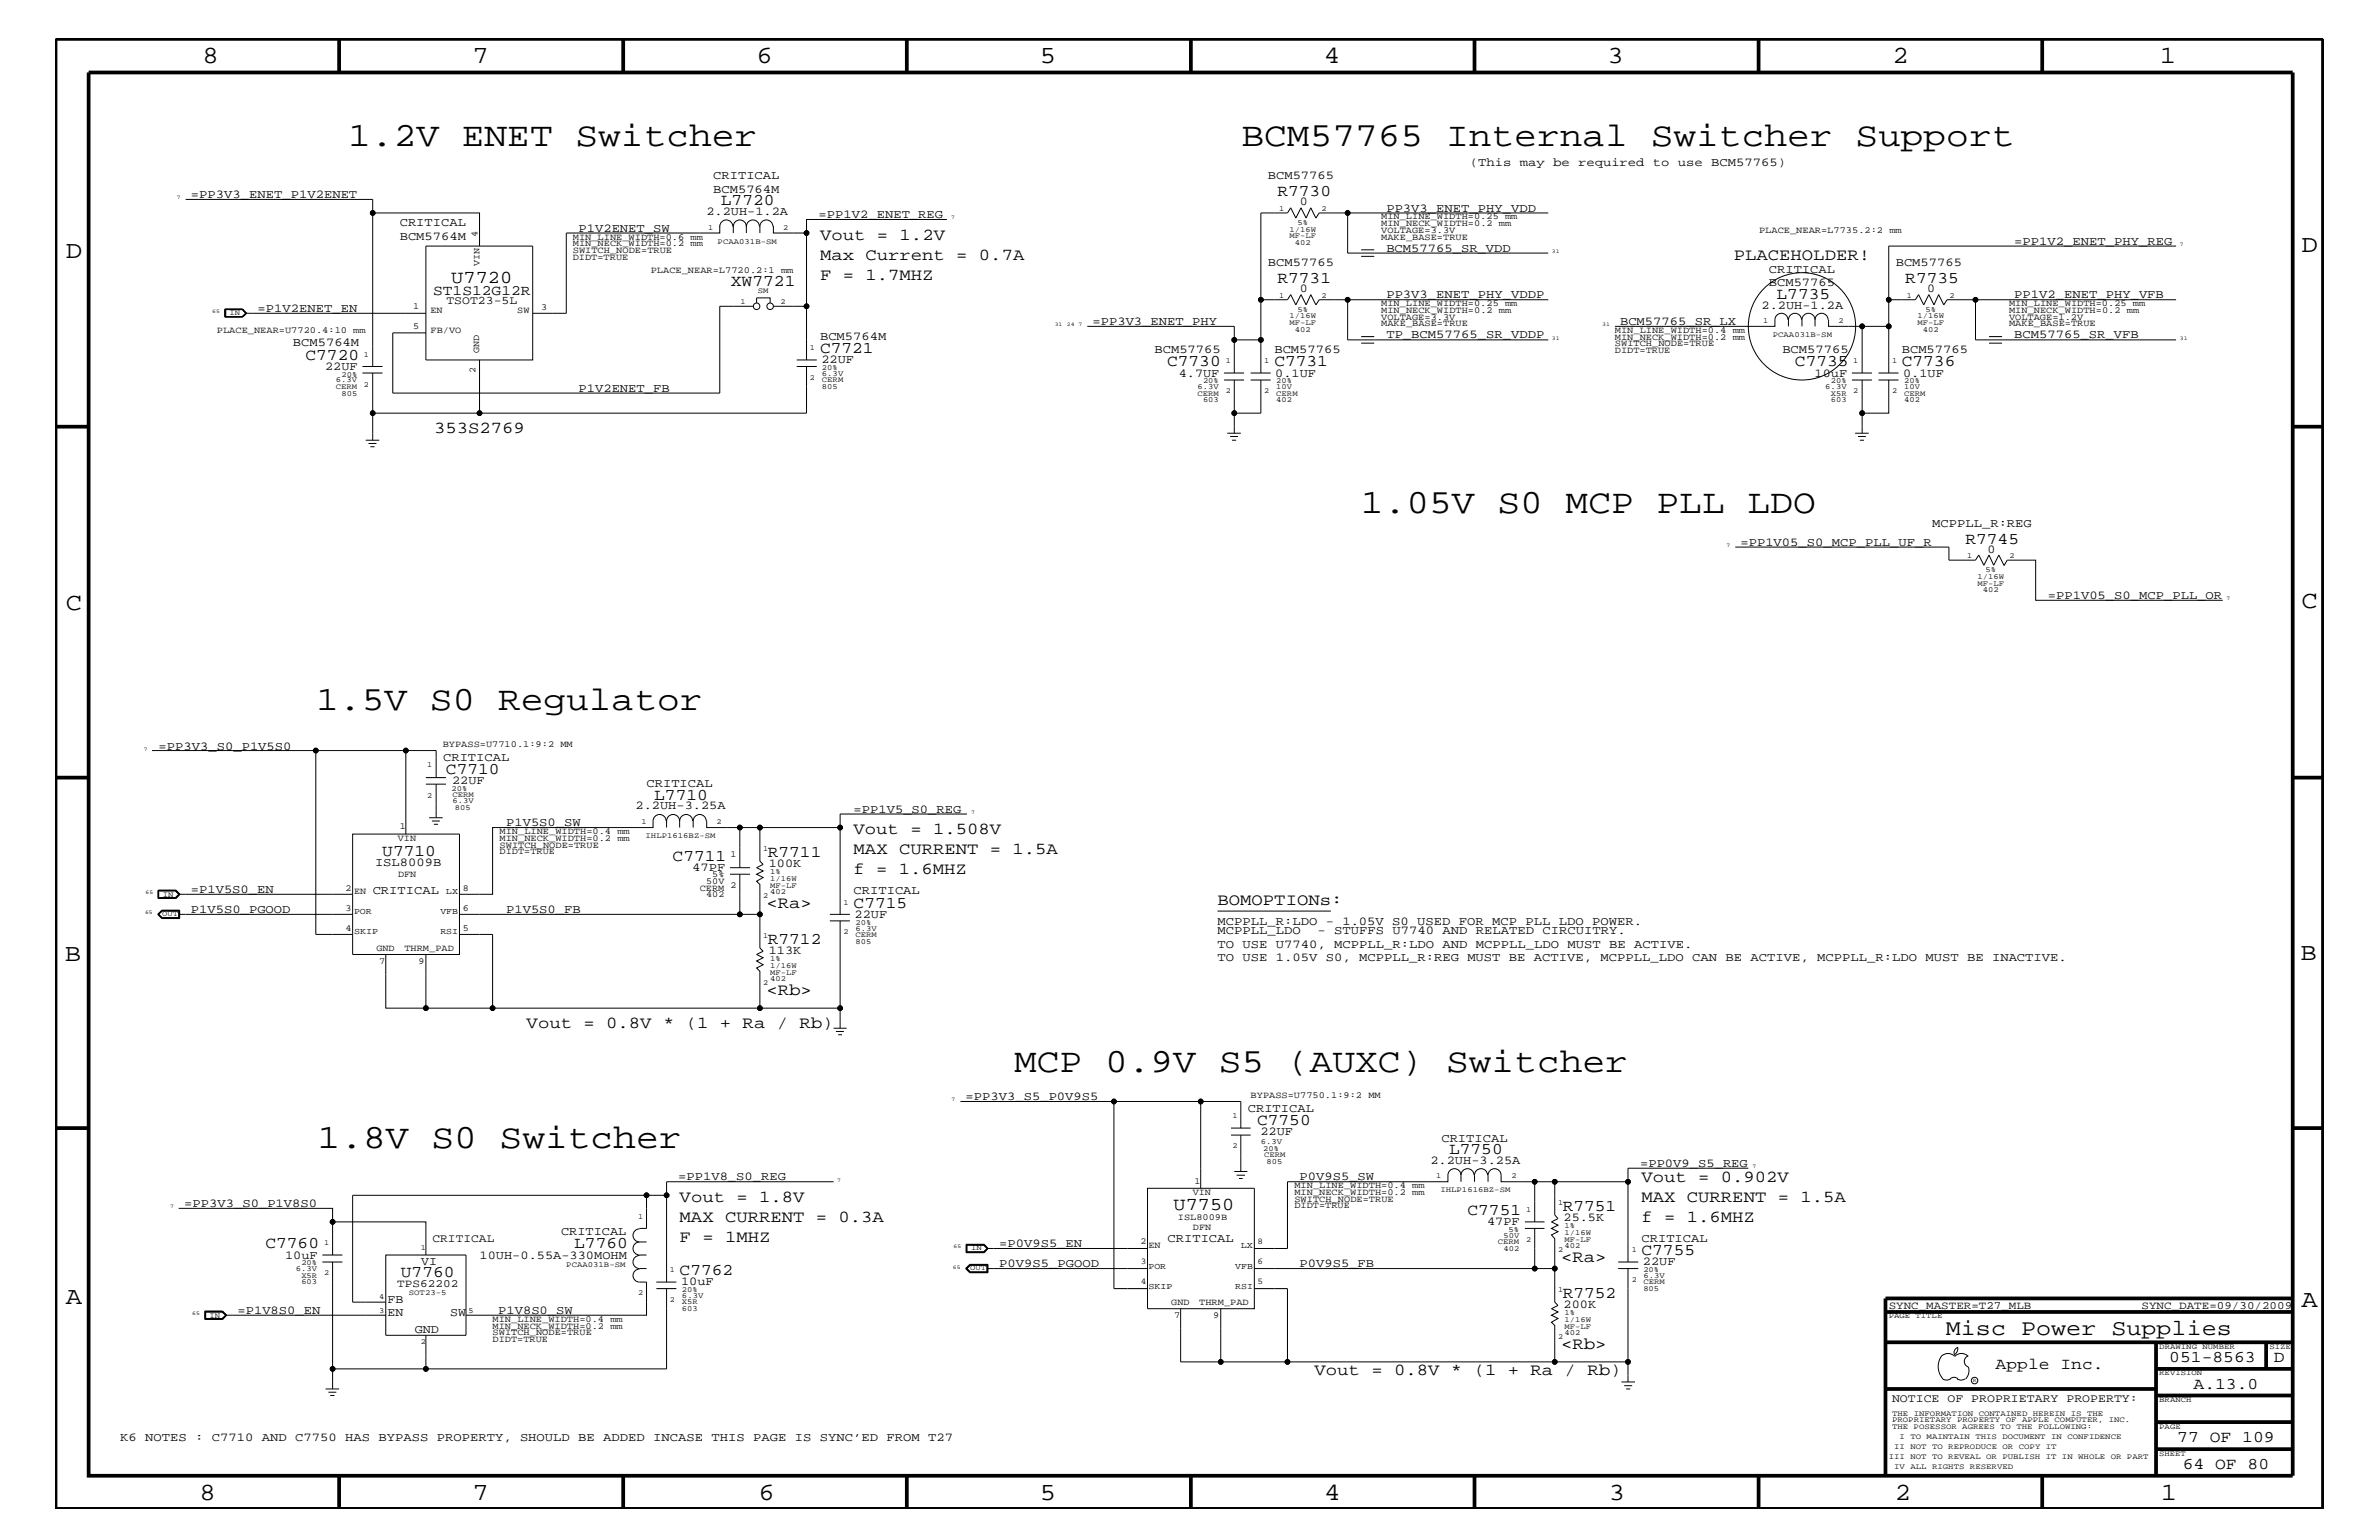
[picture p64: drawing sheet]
<svg xmlns="http://www.w3.org/2000/svg" width="432mm" height="279mm" viewBox="0 0 432 279" stroke-linecap="round" stroke-linejoin="round" font-family="sans-serif">
<defs><g id="words">
<g font-size="6.2">
<text x="63.2" y="26.5">1.2V ENET Switcher</text>
<text x="225.3" y="26.5">BCM57765 Internal Switcher Support</text>
<text x="247" y="93.2">1.05V S0 MCP PLL LDO</text>
<text x="57.4" y="128.9">1.5V S0 Regulator</text>
<text x="184.1" y="194.4">MCP 0.9V S5 (AUXC) Switcher</text>
<text x="57.7" y="208.3">1.8V S0 Switcher</text>
</g>
<g font-size="4.5">
<text x="36.7" y="11.5">8</text>
<text x="85.8" y="11.5">7</text>
<text x="137.3" y="11.5">6</text>
<text x="188.7" y="11.5">5</text>
<text x="240.3" y="11.5">4</text>
<text x="291.8" y="11.5">3</text>
<text x="343.5" y="11.5">2</text>
<text x="392" y="11.5">1</text>
<text x="11.9" y="46.8">D</text>
<text x="417.7" y="45.7">D</text>
<text x="11.9" y="110.6">C</text>
<text x="417.7" y="110.3">C</text>
<text x="11.8" y="174.3">B</text>
<text x="417.6" y="174.2">B</text>
<text x="11.9" y="236.7">A</text>
<text x="417.7" y="237.1">A</text>
<text x="36.2" y="272.1">8</text>
<text x="85.8" y="272.1">7</text>
<text x="137.7" y="272.1">6</text>
<text x="188.7" y="272.1">5</text>
<text x="240.4" y="272.1">4</text>
<text x="292" y="272.1">3</text>
<text x="343.9" y="272.1">2</text>
<text x="392.2" y="272.1">1</text>
</g>
<text font-size="4.1" x="353.2" y="242.3">Misc Power Supplies</text>
<g font-size="3.3">
<text x="81.9" y="51.3">U7720</text>
<text x="213" y="219.5">U7750</text>
</g>
<g font-size="3">
<text x="231.9" y="35.6">R7730</text>
<text x="130.9" y="37.3">L7720</text>
<text x="148.8" y="47.1">Max Current = 0.7A</text>
<text x="148.8" y="43.5">Vout = 1.2V</text>
<text x="314.7" y="47.1">PLACEHOLDER!</text>
<text x="132.6" y="51.8">XW7721</text>
<text x="148.8" y="50.7">F = 1.7MHZ</text>
<text x="231.9" y="51.3">R7731</text>
<text x="345.8" y="51.3">R7735</text>
<text x="322.5" y="54.2">L7735</text>
<text x="55.5" y="65.3">C7720</text>
<text x="148.8" y="64">C7721</text>
<text x="211.8" y="66.5">C7730</text>
<text x="231.3" y="66.5">C7731</text>
<text x="325.8" y="66.5">C7735</text>
<text x="345.2" y="66.5">C7736</text>
<text x="78.8" y="78.6">353S2769</text>
<text x="356.7" y="98.7">R7745</text>
<text x="80.9" y="140.4">C7710</text>
<text x="118.7" y="145.1">L7710</text>
<text x="69.4" y="155.2">U7710</text>
<text x="139.4" y="155.5">R7711</text>
<text x="154.9" y="151.3">Vout = 1.508V</text>
<text x="154.9" y="155">MAX CURRENT = 1.5A</text>
<text x="122.1" y="156.2">C7711</text>
<text x="154.9" y="158.6">f = 1.6MHZ</text>
<text x="139.1" y="164.7">&lt;Ra&gt;</text>
<text x="154.9" y="164.7">C7715</text>
<text x="221" y="164.1">BOMOPTIONs:</text>
<text x="139.4" y="171.2">R7712</text>
<text x="139.1" y="180.5">&lt;Rb&gt;</text>
<text x="95.6" y="186.5">Vout = 0.8V * (1 + Ra / Rb)</text>
<text x="228.2" y="204.1">C7750</text>
<text x="263" y="209.4">L7750</text>
<text x="297.9" y="214.4">Vout = 0.902V</text>
<text x="123.4" y="218">Vout = 1.8V</text>
<text x="123.4" y="221.7">MAX CURRENT = 0.3A</text>
<text x="266.4" y="220.4">C7751</text>
<text x="283.6" y="219.7">R7751</text>
<text x="297.9" y="221.7">f = 1.6MHZ</text>
<text x="297.9" y="218">MAX CURRENT = 1.5A</text>
<text x="48.2" y="226.5">C7760</text>
<text x="104.2" y="226.5">L7760</text>
<text x="123.4" y="225.3">F = 1MHZ</text>
<text x="297.9" y="227.7">C7755</text>
<text x="72.8" y="231.8">U7760</text>
<text x="123.4" y="231.3">C7762</text>
<text x="283.4" y="229">&lt;Ra&gt;</text>
<text x="283.6" y="235.5">R7752</text>
<text x="283.4" y="244.7">&lt;Rb&gt;</text>
<text x="238.6" y="249.5">Vout = 0.8V * (1 + Ra / Rb)</text>
<text x="362.2" y="248.4">Apple Inc.</text>
<text x="393.7" y="247.1">051-8563</text>
<text x="398.1" y="252">A.13.0</text>
<text x="412.7" y="247.1">D</text>
<text x="395.2" y="261.6">77 OF 109</text>
<text x="396.2" y="266.6">64 OF 80</text>
</g>
<text font-size="2.6" x="78.6" y="53.5">ST1S12G12R</text>
<g font-size="2.2">
<text x="34.6" y="35.9">=PP3V3_ENET_P1V2ENET</text>
<text x="129.5" y="35">BCM5764M</text>
<text x="129.5" y="32.5">CRITICAL</text>
<text x="230.1" y="32.5">BCM57765</text>
<text x="266.8" y="30.2">(This may be required to use BCM57765)</text>
<text x="72.6" y="41">CRITICAL</text>
<text x="128.2" y="39">2.2UH-1.2A</text>
<text x="148.6" y="39.6">=PP1V2_ENET_REG</text>
<text x="235.9" y="37.3">0</text>
<text x="251.6" y="38.4">PP3V3_ENET_PHY_VDD</text>
<text x="72.6" y="43.5">BCM5764M</text>
<text x="105" y="42">P1V2ENET_SW</text>
<text x="251.6" y="45.7">BCM57765_SR_VDD</text>
<text x="365.6" y="44.4">=PP1V2_ENET_PHY_REG</text>
<text x="230.1" y="48.3">BCM57765</text>
<text x="235.9" y="53">0</text>
<text x="321.1" y="49.6">CRITICAL</text>
<text x="321.1" y="51.9">BCM57765</text>
<text x="344.1" y="48.3">BCM57765</text>
<text x="349.8" y="53">0</text>
<text x="46.7" y="56.6">=P1V2ENET_EN</text>
<text x="198.3" y="59">=PP3V3_ENET_PHY</text>
<text x="251.6" y="54.1">PP3V3_ENET_PHY_VDDP</text>
<text x="294" y="59">BCM57765_SR_LX</text>
<text x="319.7" y="56">2.2UH-1.2A</text>
<text x="365.6" y="54.1">PP1V2_ENET_PHY_VFB</text>
<text x="53.2" y="62.9">BCM5764M</text>
<text x="148.8" y="61.7">BCM5764M</text>
<text x="149.1" y="65.9">22UF</text>
<text x="209.5" y="64">BCM57765</text>
<text x="231.3" y="64">BCM57765</text>
<text x="251.6" y="61.4">TP_BCM57765_SR_VDDP</text>
<text x="323.5" y="64">BCM57765</text>
<text x="345.2" y="64">BCM57765</text>
<text x="365.6" y="61.4">BCM57765_SR_VFB</text>
<text x="59" y="67.1">22UF</text>
<text x="105" y="71.1">P1V2ENET_FB</text>
<text x="214" y="68.4">4.7UF</text>
<text x="231.5" y="68.4">0.1UF</text>
<text x="329.4" y="68.4">10uF</text>
<text x="345.4" y="68.4">0.1UF</text>
<text x="350.7" y="95.6">MCPPLL_R:REG</text>
<text x="315.9" y="99">=PP1V05_S0_MCP_PLL_UF_R</text>
<text x="360.7" y="100.4">0</text>
<text x="371.7" y="108.7">=PP1V05_S0_MCP_PLL_OR</text>
<text x="28.8" y="136">=PP3V3_S0_P1V5S0</text>
<text x="80.4" y="138">CRITICAL</text>
<text x="82" y="142.3">22UF</text>
<text x="117.3" y="142.9">CRITICAL</text>
<text x="91.9" y="149.9">P1V5S0_SW</text>
<text x="115.4" y="146.8">2.2UH-3.25A</text>
<text x="154.9" y="147.5">=PP1V5_S0_REG</text>
<text x="34.6" y="162">=P1V5S0_EN</text>
<text x="68.1" y="157.1">ISL8009B</text>
<text x="125.6" y="158">47PF</text>
<text x="139.5" y="157.3">100K</text>
<text x="34.6" y="165.6">P1V5S0_PGOOD</text>
<text x="67.6" y="162.2">CRITICAL</text>
<text x="91.9" y="165.6">P1V5S0_FB</text>
<text x="154.9" y="162.2">CRITICAL</text>
<text x="155.1" y="166.5">22UF</text>
<text x="221" y="167.8">MCPPLL_R:LDO - 1.05V S0 USED FOR MCP PLL LDO POWER.</text>
<text x="139.5" y="173.1">113K</text>
<text x="221" y="172">TO USE U7740, MCPPLL_R:LDO AND MCPPLL_LDO MUST BE ACTIVE.</text>
<text x="221" y="169.5">MCPPLL_LDO</text>
<text x="239.1" y="169.5">- STUFFS U7740 AND RELATED CIRCUITRY.</text>
<text x="221" y="174.4">TO USE 1.05V S0, MCPPLL_R:REG MUST BE ACTIVE, MCPPLL_LDO CAN BE ACTIVE, MCPPLL_R:LDO MUST BE INACTIVE.</text>
<text x="175.3" y="199.6">=PP3V3_S5_P0V9S5</text>
<text x="226.5" y="201.7">CRITICAL</text>
<text x="228.8" y="205.9">22UF</text>
<text x="261.6" y="207.1">CRITICAL</text>
<text x="123.1" y="214.2">=PP1V8_S0_REG</text>
<text x="235.9" y="214.2">P0V9S5_SW</text>
<text x="259.6" y="211.1">2.2UH-3.25A</text>
<text x="297.7" y="211.7">=PP0V9_S5_REG</text>
<text x="33.4" y="219">=PP3V3_S0_P1V8S0</text>
<text x="283.8" y="221.5">25.5K</text>
<text x="101.9" y="224.1">CRITICAL</text>
<text x="181.4" y="226.3">=P0V9S5_EN</text>
<text x="211.9" y="225.3">CRITICAL</text>
<text x="269.9" y="222.3">47PF</text>
<text x="297.9" y="225.3">CRITICAL</text>
<text x="51.7" y="228.4">10uF</text>
<text x="76.5" y="229.5">VI</text>
<text x="87" y="228.4">10UH-0.55A-330MOHM</text>
<text x="123.6" y="233.2">10uF</text>
<text x="181.4" y="229.9">P0V9S5_PGOOD</text>
<text x="235.9" y="229.9">P0V9S5_FB</text>
<text x="298.2" y="229.6">22UF</text>
<text x="43.1" y="238.4">=P1V8S0_EN</text>
<text x="70.4" y="238.8">EN</text>
<text x="70.4" y="236.3">FB</text>
<text x="81.7" y="238.7">SW</text>
<text x="90.4" y="238.4">P1V8S0_SW</text>
<text x="283.8" y="237.3">200K</text>
<text x="75.3" y="241.8">GND</text>
<text x="21.8" y="261.4">K6 NOTES : C7710 AND C7750 HAS BYPASS PROPERTY, SHOULD BE ADDED INCASE THIS PAGE IS SYNC’ED FROM T27</text>
</g>
<g font-size="2.1">
<text x="81" y="55.2">TSOT23-5L</text>
<text x="78.5" y="225.3">CRITICAL</text>
<text x="343.4" y="254.4">NOTICE OF PROPRIETARY PROPERTY:</text>
</g>
<g font-size="2">
<text x="72.1" y="233.5">TPS62202</text>
<text x="342.8" y="237.4">SYNC_MASTER=T27_MLB</text>
<text x="388.7" y="237.4">SYNC_DATE=09/30/2009</text>
</g>
<g font-size="1.7">
<text x="250.7" y="39.8">MIN_LINE_WIDTH=0.25 mm</text>
<text x="250.7" y="41">MIN_NECK_WIDTH=0.2 mm</text>
<text x="86.7" y="43" transform="rotate(-90 86.7 43)">4</text>
<text x="104" y="45.9">SWITCH_NODE=TRUE</text>
<text x="104" y="47.1">DIDT=TRUE</text>
<text x="104" y="44.6">MIN_NECK_WIDTH=0.2 mm</text>
<text x="104" y="43.5">MIN_LINE_WIDTH=0.6 mm</text>
<text x="250.7" y="42.3">VOLTAGE=3.3V</text>
<text x="250.7" y="43.5">MAKE_BASE=TRUE</text>
<text x="319.3" y="42.3">PLACE_NEAR=L7735.2:2 mm</text>
<text x="87" y="48.2" transform="rotate(-90 87 48.2)">VIN</text>
<text x="118.1" y="49.6">PLACE_NEAR=L7720.2:1 mm</text>
<text x="75" y="56.1">1</text>
<text x="75" y="59.7">5</text>
<text x="78.1" y="56.8">EN</text>
<text x="93.9" y="56.8">SW</text>
<text x="98.2" y="56.3">3</text>
<text x="250.7" y="58">VOLTAGE=3.3V</text>
<text x="250.7" y="59.2">MAKE_BASE=TRUE</text>
<text x="250.7" y="56.8">MIN_NECK_WIDTH=0.2 mm</text>
<text x="250.7" y="55.6">MIN_LINE_WIDTH=0.25 mm</text>
<text x="364.7" y="59.2">MAKE_BASE=TRUE</text>
<text x="364.7" y="56.8">MIN_NECK_WIDTH=0.2 mm</text>
<text x="364.7" y="55.6">MIN_LINE_WIDTH=0.25 mm</text>
<text x="364.7" y="58">VOLTAGE=1.2V</text>
<text x="39.4" y="60.4">PLACE_NEAR=U7720.4:10 mm</text>
<text x="78.1" y="60.4">FB/VO</text>
<text x="87" y="64.1" transform="rotate(-90 87 64.1)">GND</text>
<text x="293.1" y="60.4">MIN_LINE_WIDTH=0.4 mm</text>
<text x="293.1" y="62.9">SWITCH_NODE=TRUE</text>
<text x="293.1" y="64">DIDT=TRUE</text>
<text x="293.1" y="61.7">MIN_NECK_WIDTH=0.2 mm</text>
<text x="86.3" y="67.6" transform="rotate(-90 86.3 67.6)">2</text>
<text x="80.3" y="135.6">BYPASS=U7710.1:9:2 MM</text>
<text x="72.2" y="152.6">VIN</text>
<text x="72.6" y="150.5">1</text>
<text x="90.7" y="153.8">SWITCH_NODE=TRUE</text>
<text x="90.7" y="152.6">MIN_NECK_WIDTH=0.2 mm</text>
<text x="90.7" y="151.3">MIN_LINE_WIDTH=0.4 mm</text>
<text x="90.7" y="155">DIDT=TRUE</text>
<text x="132.6" y="155.6">1</text>
<text x="62.7" y="161.6">2</text>
<text x="72.3" y="159">DFN</text>
<text x="84" y="161.6">8</text>
<text x="127" y="161.6">CERM</text>
<text x="128.2" y="160.3">50V</text>
<text x="129.3" y="159.2">5%</text>
<text x="132.6" y="161.1">2</text>
<text x="62.7" y="165.2">3</text>
<text x="64.3" y="162.2">EN</text>
<text x="84" y="165.2">6</text>
<text x="128.2" y="162.8">402</text>
<text x="62.7" y="168.9">4</text>
<text x="68.3" y="172.6">GND</text>
<text x="73.4" y="172.6">THRM_PAD</text>
<text x="84" y="168.9">5</text>
<text x="68.8" y="174.9">7</text>
<text x="75.9" y="174.9">9</text>
<text x="227" y="199.2">BYPASS=U7750.1:9:2 MM</text>
<text x="216.8" y="214.7">1</text>
<text x="234.9" y="215.6">MIN_LINE_WIDTH=0.4 mm</text>
<text x="213.8" y="221.3">ISL8009B</text>
<text x="216.5" y="216.9">VIN</text>
<text x="234.9" y="218">SWITCH_NODE=TRUE</text>
<text x="234.9" y="216.9">MIN_NECK_WIDTH=0.2 mm</text>
<text x="235" y="219.2">DIDT=TRUE</text>
<text x="207" y="225.7">2</text>
<text x="208.4" y="226.5">EN</text>
<text x="216.5" y="223.2">DFN</text>
<text x="89.4" y="239.9">MIN_LINE_WIDTH=0.4 mm</text>
<text x="212.6" y="236.8">GND</text>
<text x="213.1" y="239.1">7</text>
<text x="217.7" y="236.8">THRM_PAD</text>
<text x="220.2" y="239.1">9</text>
<text x="89.4" y="241.1">MIN_NECK_WIDTH=0.2 mm</text>
<text x="89.4" y="243.5">DIDT=TRUE</text>
<text x="89.4" y="242.3">SWITCH_NODE=TRUE</text>
</g>
<g font-size="1.6">
<text x="64.3" y="165.9">POR</text>
<text x="79.9" y="165.9">VFB</text>
<text x="80.9" y="162.2">LX</text>
<text x="64.3" y="169.5">SKIP</text>
<text x="79.9" y="169.5">RSI</text>
<text x="225.2" y="226.5">LX</text>
<text x="228.3" y="225.7">8</text>
<text x="207.1" y="229.4">3</text>
<text x="207.1" y="233">4</text>
<text x="208.4" y="230.2">POR</text>
<text x="208.4" y="233.8">SKIP</text>
<text x="224.2" y="230.2">VFB</text>
<text x="224.2" y="233.8">RSI</text>
<text x="228.3" y="229.4">6</text>
<text x="228.3" y="233">5</text>
</g>
<g font-size="1.4">
<text x="128.5" y="41.7">1</text>
<text x="142.2" y="41.7">2</text>
<text x="232.2" y="38.2">1</text>
<text x="235.5" y="40.8">5%</text>
<text x="239.9" y="38.2">2</text>
<text x="130.3" y="44.2">PCAA031B-SM</text>
<text x="234.1" y="42">1/16W</text>
<text x="234.1" y="43.2">MF-LF</text>
<text x="235" y="44.4">402</text>
<text x="137.5" y="53.2">SM</text>
<text x="41.7" y="57.2">IN</text>
<text x="134.4" y="55.2">1</text>
<text x="141.7" y="55.2">2</text>
<text x="232.2" y="54">1</text>
<text x="234.1" y="57.8">1/16W</text>
<text x="234.1" y="59">MF-LF</text>
<text x="235.5" y="56.6">5%</text>
<text x="239.9" y="54">2</text>
<text x="320" y="58.6">1</text>
<text x="333.7" y="58.6">2</text>
<text x="346.1" y="54">1</text>
<text x="348" y="57.8">1/16W</text>
<text x="348" y="59">MF-LF</text>
<text x="349.5" y="56.6">5%</text>
<text x="353.8" y="54">2</text>
<text x="66" y="64.7">1</text>
<text x="147" y="63.4">1</text>
<text x="222.5" y="65.9">1</text>
<text x="229.4" y="65.9">1</text>
<text x="235" y="60.2">402</text>
<text x="321.8" y="61.2">PCAA031B-SM</text>
<text x="336.4" y="65.9">1</text>
<text x="343.4" y="65.9">1</text>
<text x="349" y="60.2">402</text>
<text x="61" y="70.6">CERM</text>
<text x="61" y="69.4">6.3V</text>
<text x="62" y="71.8">805</text>
<text x="62" y="68.4">20%</text>
<text x="66" y="70.1">2</text>
<text x="147" y="68.9">2</text>
<text x="149.2" y="69.4">CERM</text>
<text x="149.2" y="70.6">805</text>
<text x="149.2" y="68.2">6.3V</text>
<text x="149.2" y="67.1">20%</text>
<text x="217.3" y="71.8">CERM</text>
<text x="217.3" y="70.6">6.3V</text>
<text x="218.4" y="69.5">20%</text>
<text x="222.5" y="71.3">2</text>
<text x="229.4" y="71.3">2</text>
<text x="231.6" y="71.8">CERM</text>
<text x="231.6" y="70.6">10V</text>
<text x="231.6" y="69.5">20%</text>
<text x="331.3" y="70.6">6.3V</text>
<text x="332.3" y="71.8">X5R</text>
<text x="332.3" y="69.5">20%</text>
<text x="336.4" y="71.3">2</text>
<text x="343.4" y="71.3">2</text>
<text x="345.6" y="70.6">10V</text>
<text x="345.6" y="71.8">CERM</text>
<text x="345.6" y="69.5">20%</text>
<text x="218.4" y="73">603</text>
<text x="231.6" y="73">402</text>
<text x="332.3" y="73">603</text>
<text x="345.6" y="73">402</text>
<text x="357" y="101.3">1</text>
<text x="364.7" y="101.3">2</text>
<text x="358.9" y="106.3">MF-LF</text>
<text x="358.9" y="105">1/16W</text>
<text x="359.9" y="107.5">402</text>
<text x="360.4" y="103.8">5%</text>
<text x="77.6" y="139.2">1</text>
<text x="82" y="143.5">20%</text>
<text x="77.6" y="144.7">2</text>
<text x="82.1" y="144.6">CERM</text>
<text x="82.1" y="145.7">6.3V</text>
<text x="82.5" y="147">805</text>
<text x="116.4" y="149.5">1</text>
<text x="130" y="149.5">2</text>
<text x="117.2" y="152.1">IHLP1616BZ-SM</text>
<text x="138.5" y="154.4">1</text>
<text x="139.8" y="158.6">1%</text>
<text x="139.8" y="159.9">1/16W</text>
<text x="139.8" y="161.1">MF-LF</text>
<text x="29.5" y="166.2">OUT</text>
<text x="29.5" y="162.7">IN</text>
<text x="138.5" y="162.8">2</text>
<text x="139.8" y="162.2">402</text>
<text x="153.1" y="164.1">1</text>
<text x="155.3" y="167.8">20%</text>
<text x="138.5" y="170.1">1</text>
<text x="153.1" y="169.5">2</text>
<text x="155.3" y="170">CERM</text>
<text x="155.3" y="168.9">6.3V</text>
<text x="155.3" y="171.2">805</text>
<text x="138.5" y="178.7">2</text>
<text x="139.8" y="178">402</text>
<text x="139.8" y="174.4">1%</text>
<text x="139.8" y="175.6">1/16W</text>
<text x="139.8" y="176.8">MF-LF</text>
<text x="223.7" y="202.9">1</text>
<text x="223.7" y="208.3">2</text>
<text x="228.9" y="207.6">6.3V</text>
<text x="229.3" y="208.9">20%</text>
<text x="229.4" y="210">CERM</text>
<text x="229.9" y="211.3">805</text>
<text x="260.7" y="213.8">1</text>
<text x="274.3" y="213.8">2</text>
<text x="115.8" y="221.1">1</text>
<text x="261.5" y="216.4">IHLP1616BZ-SM</text>
<text x="277" y="219.8">1</text>
<text x="282.8" y="218.6">1</text>
<text x="58.8" y="225.9">1</text>
<text x="76.4" y="226.9">1</text>
<text x="176.3" y="226.9">IN</text>
<text x="271.9" y="225.7">CERM</text>
<text x="272.9" y="227">402</text>
<text x="272.9" y="224.6">50V</text>
<text x="273.8" y="223.5">5%</text>
<text x="277" y="225.3">2</text>
<text x="282.8" y="227.1">2</text>
<text x="284" y="226.5">402</text>
<text x="284" y="225.3">MF-LF</text>
<text x="284" y="224.1">1/16W</text>
<text x="284" y="222.9">1%</text>
<text x="296.2" y="227.1">1</text>
<text x="53.7" y="230.7">6.3V</text>
<text x="54.7" y="233">603</text>
<text x="54.7" y="231.8">X5R</text>
<text x="54.7" y="229.6">20%</text>
<text x="58.8" y="231.3">2</text>
<text x="102.8" y="229.8">PCAA031B-SM</text>
<text x="121.6" y="230.7">1</text>
<text x="176.1" y="230.5">OUT</text>
<text x="296.2" y="232.6">2</text>
<text x="298.3" y="231.8">6.3V</text>
<text x="298.3" y="233">CERM</text>
<text x="298.3" y="230.7">20%</text>
<text x="38" y="239">IN</text>
<text x="68.8" y="235.7">4</text>
<text x="68.8" y="238.2">3</text>
<text x="74.2" y="235">SOT23-5</text>
<text x="85" y="238.2">5</text>
<text x="115.8" y="235">2</text>
<text x="121.6" y="236.2">2</text>
<text x="123.8" y="237.9">603</text>
<text x="123.8" y="236.7">X5R</text>
<text x="123.8" y="235.5">6.3V</text>
<text x="123.8" y="234.4">20%</text>
<text x="282.8" y="234.4">1</text>
<text x="284" y="239.9">1/16W</text>
<text x="284" y="238.6">1%</text>
<text x="298.3" y="234.3">805</text>
<text x="342.8" y="239.2">PAGE TITLE</text>
<text x="76.4" y="243.8">2</text>
<text x="282.8" y="242.9">2</text>
<text x="284" y="242.3">402</text>
<text x="284" y="241.1">MF-LF</text>
<text x="391.9" y="244.7">DRAWING NUMBER</text>
<text x="411.9" y="244.7">SIZE</text>
<text x="391.9" y="249.5">REVISION</text>
<text x="343.4" y="256.8">THE INFORMATION CONTAINED HEREIN IS THE</text>
<text x="391.9" y="254.4">BRANCH</text>
<text x="343.4" y="259.3">THE POSESSOR AGREES TO THE FOLLOWING:</text>
<text x="343.4" y="258">PROPRIETARY PROPERTY OF APPLE COMPUTER, INC.</text>
<text x="343.8" y="262.9">II NOT TO REPRODUCE OR COPY IT</text>
<text x="344.8" y="261.1">I TO MAINTAIN THIS DOCUMENT IN CONFIDENCE</text>
<text x="391.9" y="259.3">PAGE</text>
<text x="342.8" y="264.7">III NOT TO REVEAL OR PUBLISH IT IN WHOLE OR PART</text>
<text x="343.8" y="266.6">IV ALL RIGHTS RESERVED</text>
<text x="391.9" y="264.1">SHEET</text>
</g>
<g font-size="1">
<text x="32.1" y="36.2">7</text>
<text x="172.6" y="39.8">7</text>
<text x="281.7" y="45.9">31</text>
<text x="395.6" y="44.6">7</text>
<text x="38.5" y="56.8">65</text>
<text x="191.4" y="59.2">31</text>
<text x="193.6" y="59.2">24 7</text>
<text x="290.8" y="59.2">31</text>
<text x="281.7" y="61.7">31</text>
<text x="395.6" y="61.7">31</text>
<text x="313.4" y="99.3">7</text>
<text x="404.1" y="108.9">7</text>
<text x="26.1" y="136.2">7</text>
<text x="176.3" y="147.7">7</text>
<text x="26.3" y="165.9">65</text>
<text x="26.4" y="162.2">65</text>
<text x="172.7" y="199.8">7</text>
<text x="152" y="214.4">7</text>
<text x="318.1" y="211.9">7</text>
<text x="30.9" y="219.2">7</text>
<text x="173.1" y="226.5">65</text>
<text x="173" y="230.2">65</text>
<text x="34.9" y="238.6">65</text>
<text x="358.1" y="250.7">R</text>
</g>
</g></defs>
<g fill="none" stroke="#000" stroke-width=".18">
<path d="M33.7 36.2h33.9v30.3M67.6 38.6h19.4v6M171.9 39.8h-25.5v2.5M244.6 38.6h36.4M40.9 56.2h3.1l.6 .6-.6 .6h-3.1zM41 56.2v1.2M43.9 56.2l.7 .6M44 56.1h-3.2v1.4h3.2M44 56.1l.8 .7-.8 .7M44 56.1l.7 .7-.7 .7M44.6 56.8l-.7 .6M44.6 56.8h32.7"/>
<path d="M77.3 44.6h19.4v20.7h-19.4zM130.6 41v1.3h-27.8v14.5h-6.1M130.6 41.1a1.19 1.19 0 0 1 1.2-1.2 1.19 1.19 0 0 1 1.2 1.2M133.1 41.1a1.19 1.19 0 0 1 1.2-1.2 1.19 1.19 0 0 1 1.2 1.2 1.19 1.19 0 0 1 1.2-1.2 1.19 1.19 0 0 1 1.1 1.2M133.1 41v1.3M135.5 41v1.3M136.7 55.6h-6.1v15.7h-59.3v-10.9h6M137.3 55v-1h2.5v1M137.9 41.1a1.19 1.19 0 0 1 1.2-1.2 1.19 1.19 0 0 1 1.2 1.2M137.9 41v1.3M140.4 41v1.3h6v13.3h-6M146.4 55.6v9.7"/>
<path d="M197.4 59.2h26.6v8.5M228.9 54.4h4.8l.6-.9 .9 1.8 .9-1.8 1 1.8 .8-1.8 .9 1.8 .6-.9h5.2v7.3h36.4M244.6 54.4h36.4M247.1 46.5h2.3M247.1 45.3h2.3M281 45.9h-36.4v-7.3h-5.2l-.6 1-.9-1.9-.8 1.9-1-1.9-.9 1.9-.9-1.9-.6 .9h-4.8v29.1M324.5 58a1.19 1.19 0 0 0-1.2-1.2 1.19 1.19 0 0 0-1.1 1.2v1.2h-29.1M327 58a1.19 1.19 0 0 0-1.2-1.2 1.19 1.19 0 0 0-1.2 1.2v1.2M329.4 58a1.19 1.19 0 0 0-1.1-1.2 1.19 1.19 0 0 0-1.2 1.2v1.2M329.4 58a1.19 1.19 0 0 1 1.2-1.2 1.19 1.19 0 0 1 1.2 1.2M329.4 58v1.2M331.9 58v1.2h6.1"/>
<path d="M342.8 59.2h-4.8v8.5M342.8 54.4h4.8l.6-.9 1 1.8 .9-1.8 .9 1.8 .9-1.8 .9 1.8 .6-.9h5.2v7.3h36.4M358.6 54.4h36.4M395 44.6h-52.2v23.1M65.8 66.5h3.6M65.8 67.7h3.6M66.4 79.9h2.4M67.6 67.7v12.2M87 65.3v9.7h-19.4M144.6 66.5h3.7M144.6 65.3h3.7M146.4 66.5v8.5h-59.4"/>
<path d="M222.2 67.7h3.6M222.2 68.9h3.6M222.8 78.6h2.4M223.3 79.2h1.4M223.6 79.9h.8M224 61.7h4.9M224 68.9v9.7M227 67.7h3.6M227 68.9h3.6M228.9 68.9v6.1h-4.9M247.1 62.3h2.3M247.1 61.1h2.3"/>
<path d="M336.1 67.7h3.7M336.1 68.9h3.7M336.7 78.6h2.5M337.2 79.2h1.5M337.6 79.9h.7M338 68.9v9.7M341 67.7h3.6M341 68.9h3.6M342.8 68.9v6.1h-4.8M361 62.3h2.4M361 61.1h2.4M66.9 80.5h1.4"/>
<path d="M67.2 81.1h.8M315 99.3h38.7v2.3h4.9l.6-.9 .9 1.9 .9-1.9 .9 1.9 .9-1.9 .9 1.9M363.7 102.6l.6-1h5.2v7.3h33.9M27.6 136.2h46.1M57.3 136.2v33.3h6.7M64 151.3h19.4v21.9h-19.4zM77.3 142.3h3.6M77.3 141.1h3.6M77.9 148.4h2.4M78.4 149h1.4M78.7 149.5h.8M79.2 141.1v-4.9h-5.5v15.1"/>
<path d="M79.2 142.3v6.1M120.9 149a1.19 1.19 0 0 0-1.2-1.2 1.19 1.19 0 0 0-1.2 1.2v1.1h-29.1v12.1h-6M123.4 149a1.19 1.19 0 0 1 1.1-1.2 1.19 1.19 0 0 1 1.2 1.2M123.4 149a1.19 1.19 0 0 0-1.2-1.2 1.19 1.19 0 0 0-1.2 1.2v1.1M123.4 149v1.1M128.2 149a1.19 1.19 0 0 0-1.2-1.2 1.19 1.19 0 0 0-1.2 1.2v1.1M128.3 149v1.1h24.2M132.5 158.6h3.6M132.5 157.4h3.6M134.3 158.6v7.3h-50.9M134.3 150.1v7.3M137.9 150.1v6.1l.6 .6-1.2 .6 1.2 .6-1.2 .6 1.2 .6-1.2 .7 .6 .6v11.5l.6 .6-1.2 .6 1.2 .6-1.2 .6 1.2 .6-1.2 .6 .6 .6v6.7"/>
<path d="M175.5 147.7h-23v18.2M28.6 165.9l.8-.8h3.2v1.6h-3.2zM28.7 161.5h3.2l.8 .7-.8 .8h-3.2zM28.7 161.6h3.2M28.8 165.9l.7-.6h2.9v1.2h-2.9zM28.8 161.6v1.3h3.1l.6-.7-.6-.6M28.8 161.7h3l.6 .5M29.4 165.2l-.6 .7 .6 .7M29.4 166.6h3.2M29.4 165.2h3.2M29.4 165.2l-.7 .7 .7 .7M31.9 161.6l.7 .6-.7 .8"/>
<path d="M32.4 162.2l-.6 .6h-3M32.4 162.2h31.6M32.4 165.9h31.6M32.5 165.2v1.4M70 173.2v9.7h7.3M77.3 173.2v9.7h75.2M83.4 169.5h6v13.4M134.3 165.9h3.6M150.6 165.9h3.7M150.6 167.1h3.7M152.5 167.1v19.4M221 165.3h20.6"/>
<path d="M151.3 186.5h2.4M151.7 187.1h1.5M152.1 187.7h.7M174.3 199.8h43.6M202.2 199.8v34h6.1M32.4 219.2h28v8.5M117.3 216.9h-53.3v19.3h6M121 216.9h-3.7v6h-1.2M151.3 214.4h-30.3v18.2M208.3 215.6h19.4v21.8h-19.4zM223.4 205.9h3.6M223.4 204.7h3.6"/>
<path d="M224 212.5h2.4M224.5 213.2h1.5M224.9 213.8h.7M225.2 204.7v-4.9h-7.3v15.8M225.2 205.9v6.6M265.2 213.2a1.19 1.19 0 0 0-1.2-1.2 1.19 1.19 0 0 0-1.2 1.2v1.2h-29.1v12.1h-6M265.2 213.2a1.19 1.19 0 0 1 1.2-1.2 1.19 1.19 0 0 1 1.1 1.2M265.2 213.2v1.2M270 213.2a1.19 1.19 0 0 0-1.2-1.2 1.19 1.19 0 0 0-1.2 1.2v1.2M270.1 214.4v-1.2a1.19 1.19 0 0 1 1.2-1.2 1.19 1.19 0 0 1 1.2 1.2v1.2h6.1v7.3M278.6 214.4h16.9M282.2 214.4v6l.6 .7-1.2 .6 1.2 .6-1.2 .6 1.2 .6-1.2 .6 .6 .6v11.5l.6 .6-1.2 .6 1.2 .6-1.2 .6 1.2 .6-1.2 .7 .6 .6v6.6"/>
<path d="M317.3 211.9h-21.8v17.1M37.2 237.9h3.2l.7 .7-.7 .8h-3.2zM37.3 239.4v-1.5h3.1l.7 .7-.7 .8M37.3 238h3.1l.6 .6M37.3 238v1.2h3l.7-.6M40.3 238l.7 .6M41 238.6h29M41 238.6l-.6 .7h-3.1M58.5 227.7h3.6M58.5 229h3.6M60.4 221.7h16.9v6M60.4 229v23"/>
<path d="M70 227.7h14.6v14.6h-14.6zM116.1 227.8a1.19 1.19 0 0 0-1.2 1.2 1.19 1.19 0 0 0 1.2 1.2h1.2M116.1 223a1.19 1.19 0 0 0-1.2 1.1 1.19 1.19 0 0 0 1.2 1.2M116.1 225.3a1.19 1.19 0 0 0-1.2 1.2 1.19 1.19 0 0 0 1.2 1.2h1.2M116.1 230.2a1.19 1.19 0 0 0-1.2 1.2 1.19 1.19 0 0 0 1.2 1.2h1.2v6h-32.7M116.1 225.3h1.2M119.1 232.6h3.7M119.1 233.8h3.7M121 233.8v14.6h-60.6M175.3 230.2l.7-.8h3.3v1.5h-3.3zM175.3 225.7h3.3l.7 .8-.7 .8h-3.3zM175.5 225.9h3.1l.6 .6-.6 .6h-3.1z"/>
<path d="M176.1 229.5h3.1v1.3h-3.1M176.1 229.5l-.8 .7 .8 .6M176.1 229.5l-.7 .7 .7 .6M178.6 225.8l.6 .7-.6 .7M178.6 225.8h-3.2v1.4h3.2M178.6 225.8l.7 .7M179.2 229.6h-3.1l-.6 .6 .6 .5h3.1M179.2 230.2h29.1M179.2 226.5h29.1M179.2 229.5v1.3M179.3 226.5l-.7 .7M214.3 237.4v9.7h7.3"/>
<path d="M221.6 237.4v9.7h73.9M227.7 230.2h50.9M227.7 233.8h6v13.3M276.8 222.9h3.5M276.8 221.7h3.5M278.6 222.9v7.3h3.6M293.7 230.2h3.6M293.7 229h3.6M295.5 230.2v20.5M59.1 252h2.5M59.6 252.6h1.4M59.9 253.2h.8"/>
<path d="M77.3 242.3v6.1M294.3 250.7h2.5M294.8 251.4h1.4M295.1 252h.8M352.3 246.1a1.69 1.69 0 0 1 2.5 0 1.72 1.72 0 0 1 2.4 0M352.4 246a3.2 3.2 0 0 0 .4 4.3l.8 .1 .4-.2M354 250.2l.7-.3 .7 .3M355.2 250.2l.7 .2 .7-.2M355.3 244.4v.3a1.18 1.18 0 0 1-.6 1.1M355.4 244.4a.99 .99 0 0 0-.6 1.4M357.2 246a1.04 1.04 0 0 0-.7 1 1.04 1.04 0 0 0 .7 1M357.3 248l.1 .7a2.11 2.11 0 0 1-.6 1.5"/>
<circle cx="67.6" cy="38.6" r=".42"/>
<circle cx="244.6" cy="38.6" r=".42"/>
<circle cx="137.3" cy="55.6" r=".59"/>
<circle cx="139.8" cy="55.6" r=".59"/>
<circle cx="146.4" cy="55.6" r=".42"/>
<circle cx="146.4" cy="42.3" r=".42"/>
<circle cx="228.9" cy="54.4" r=".42"/>
<circle cx="244.6" cy="54.4" r=".42"/>
<circle cx="327.1" cy="59.2" r="9.7"/>
<circle cx="338" cy="59.2" r=".42"/>
<circle cx="342.8" cy="59.2" r=".42"/>
<circle cx="342.8" cy="54.4" r=".42"/>
<circle cx="358.6" cy="54.4" r=".42"/>
<circle cx="67.6" cy="75" r=".42"/>
<circle cx="87" cy="75" r=".42"/>
<circle cx="224" cy="75" r=".42"/>
<circle cx="224" cy="61.7" r=".42"/>
<circle cx="228.9" cy="61.7" r=".42"/>
<circle cx="338" cy="75" r=".42"/>
<circle cx="57.3" cy="136.2" r=".42"/>
<circle cx="73.7" cy="136.2" r=".42"/>
<circle cx="134.3" cy="150.1" r=".42"/>
<circle cx="137.9" cy="150.1" r=".42"/>
<circle cx="152.5" cy="150.1" r=".42"/>
<circle cx="134.3" cy="165.9" r=".42"/>
<circle cx="137.9" cy="165.9" r=".42"/>
<circle cx="77.3" cy="182.9" r=".42"/>
<circle cx="89.4" cy="182.9" r=".42"/>
<circle cx="137.9" cy="182.9" r=".42"/>
<circle cx="152.5" cy="182.9" r=".42"/>
<circle cx="202.2" cy="199.8" r=".42"/>
<circle cx="217.9" cy="199.8" r=".42"/>
<circle cx="117.3" cy="216.9" r=".42"/>
<circle cx="121" cy="216.9" r=".42"/>
<circle cx="278.6" cy="214.4" r=".42"/>
<circle cx="282.2" cy="214.4" r=".42"/>
<circle cx="295.5" cy="214.4" r=".42"/>
<circle cx="60.4" cy="221.7" r=".42"/>
<circle cx="278.6" cy="230.2" r=".42"/>
<circle cx="282.2" cy="230.2" r=".42"/>
<circle cx="60.4" cy="248.4" r=".42"/>
<circle cx="77.3" cy="248.4" r=".42"/>
<circle cx="221.6" cy="247.1" r=".42"/>
<circle cx="233.7" cy="247.1" r=".42"/>
<circle cx="282.2" cy="247.1" r=".42"/>
<circle cx="295.5" cy="247.1" r=".42"/>
<circle cx="358.4" cy="250.5" r=".59"/>
</g>
<g fill="none" stroke="#000" stroke-width=".68" stroke-linecap="butt">
<path d="M10.1 7.1h411.5v266.7h-411.5zM16.1 13.2h400v254.5h-400zM61.6 7.1v6.1M113.1 7.1v6.1M164.6 7.1v6.1M216.2 7.1v6.1M267.6 7.1v6.1M319.2 7.1v6.1M370.7 7.1v6.1M10.1 77.4h6M416.1 77.4h5.5M10.1 141.1h6"/>
<path d="M416.1 141.1h5.5M10.1 204.7h6M416.1 204.7h5.5M342.2 238h73.9M416.1 235.6h-73.9v32.1M342.2 243.5h73.9M342.2 252h49.1M391.3 243.5v24.2M391.3 258h24.8M391.3 253.2h24.8M391.3 248.4h24.8M411.3 243.5v4.9"/>
<path d="M61.6 267.7v6.1M113.1 267.7v6.1M164.6 267.7v6.1M216.2 268v5.8M267.6 267.7v6.1M319.2 267.7v6.1M370.7 267.7v6.1M391.3 262.9h24.8"/>
</g>
<g fill="#000">
<circle cx="67.6" cy="38.6" r=".42"/>
<circle cx="244.6" cy="38.6" r=".42"/>
<circle cx="146.4" cy="55.6" r=".42"/>
<circle cx="146.4" cy="42.3" r=".42"/>
<circle cx="228.9" cy="54.4" r=".42"/>
<circle cx="244.6" cy="54.4" r=".42"/>
<circle cx="338" cy="59.2" r=".42"/>
<circle cx="342.8" cy="59.2" r=".42"/>
<circle cx="342.8" cy="54.4" r=".42"/>
<circle cx="358.6" cy="54.4" r=".42"/>
<circle cx="67.6" cy="75" r=".42"/>
<circle cx="87" cy="75" r=".42"/>
<circle cx="224" cy="75" r=".42"/>
<circle cx="224" cy="61.7" r=".42"/>
<circle cx="228.9" cy="61.7" r=".42"/>
<circle cx="338" cy="75" r=".42"/>
<circle cx="57.3" cy="136.2" r=".42"/>
<circle cx="73.7" cy="136.2" r=".42"/>
<circle cx="134.3" cy="150.1" r=".42"/>
<circle cx="137.9" cy="150.1" r=".42"/>
<circle cx="152.5" cy="150.1" r=".42"/>
<circle cx="134.3" cy="165.9" r=".42"/>
<circle cx="137.9" cy="165.9" r=".42"/>
<circle cx="77.3" cy="182.9" r=".42"/>
<circle cx="89.4" cy="182.9" r=".42"/>
<circle cx="137.9" cy="182.9" r=".42"/>
<circle cx="152.5" cy="182.9" r=".42"/>
<circle cx="202.2" cy="199.8" r=".42"/>
<circle cx="217.9" cy="199.8" r=".42"/>
<circle cx="117.3" cy="216.9" r=".42"/>
<circle cx="121" cy="216.9" r=".42"/>
<circle cx="278.6" cy="214.4" r=".42"/>
<circle cx="282.2" cy="214.4" r=".42"/>
<circle cx="295.5" cy="214.4" r=".42"/>
<circle cx="60.4" cy="221.7" r=".42"/>
<circle cx="278.6" cy="230.2" r=".42"/>
<circle cx="282.2" cy="230.2" r=".42"/>
<circle cx="60.4" cy="248.4" r=".42"/>
<circle cx="77.3" cy="248.4" r=".42"/>
<circle cx="221.6" cy="247.1" r=".42"/>
<circle cx="233.7" cy="247.1" r=".42"/>
<circle cx="282.2" cy="247.1" r=".42"/>
<circle cx="295.5" cy="247.1" r=".42"/>
</g>
<use href="#words"/>
</svg>
